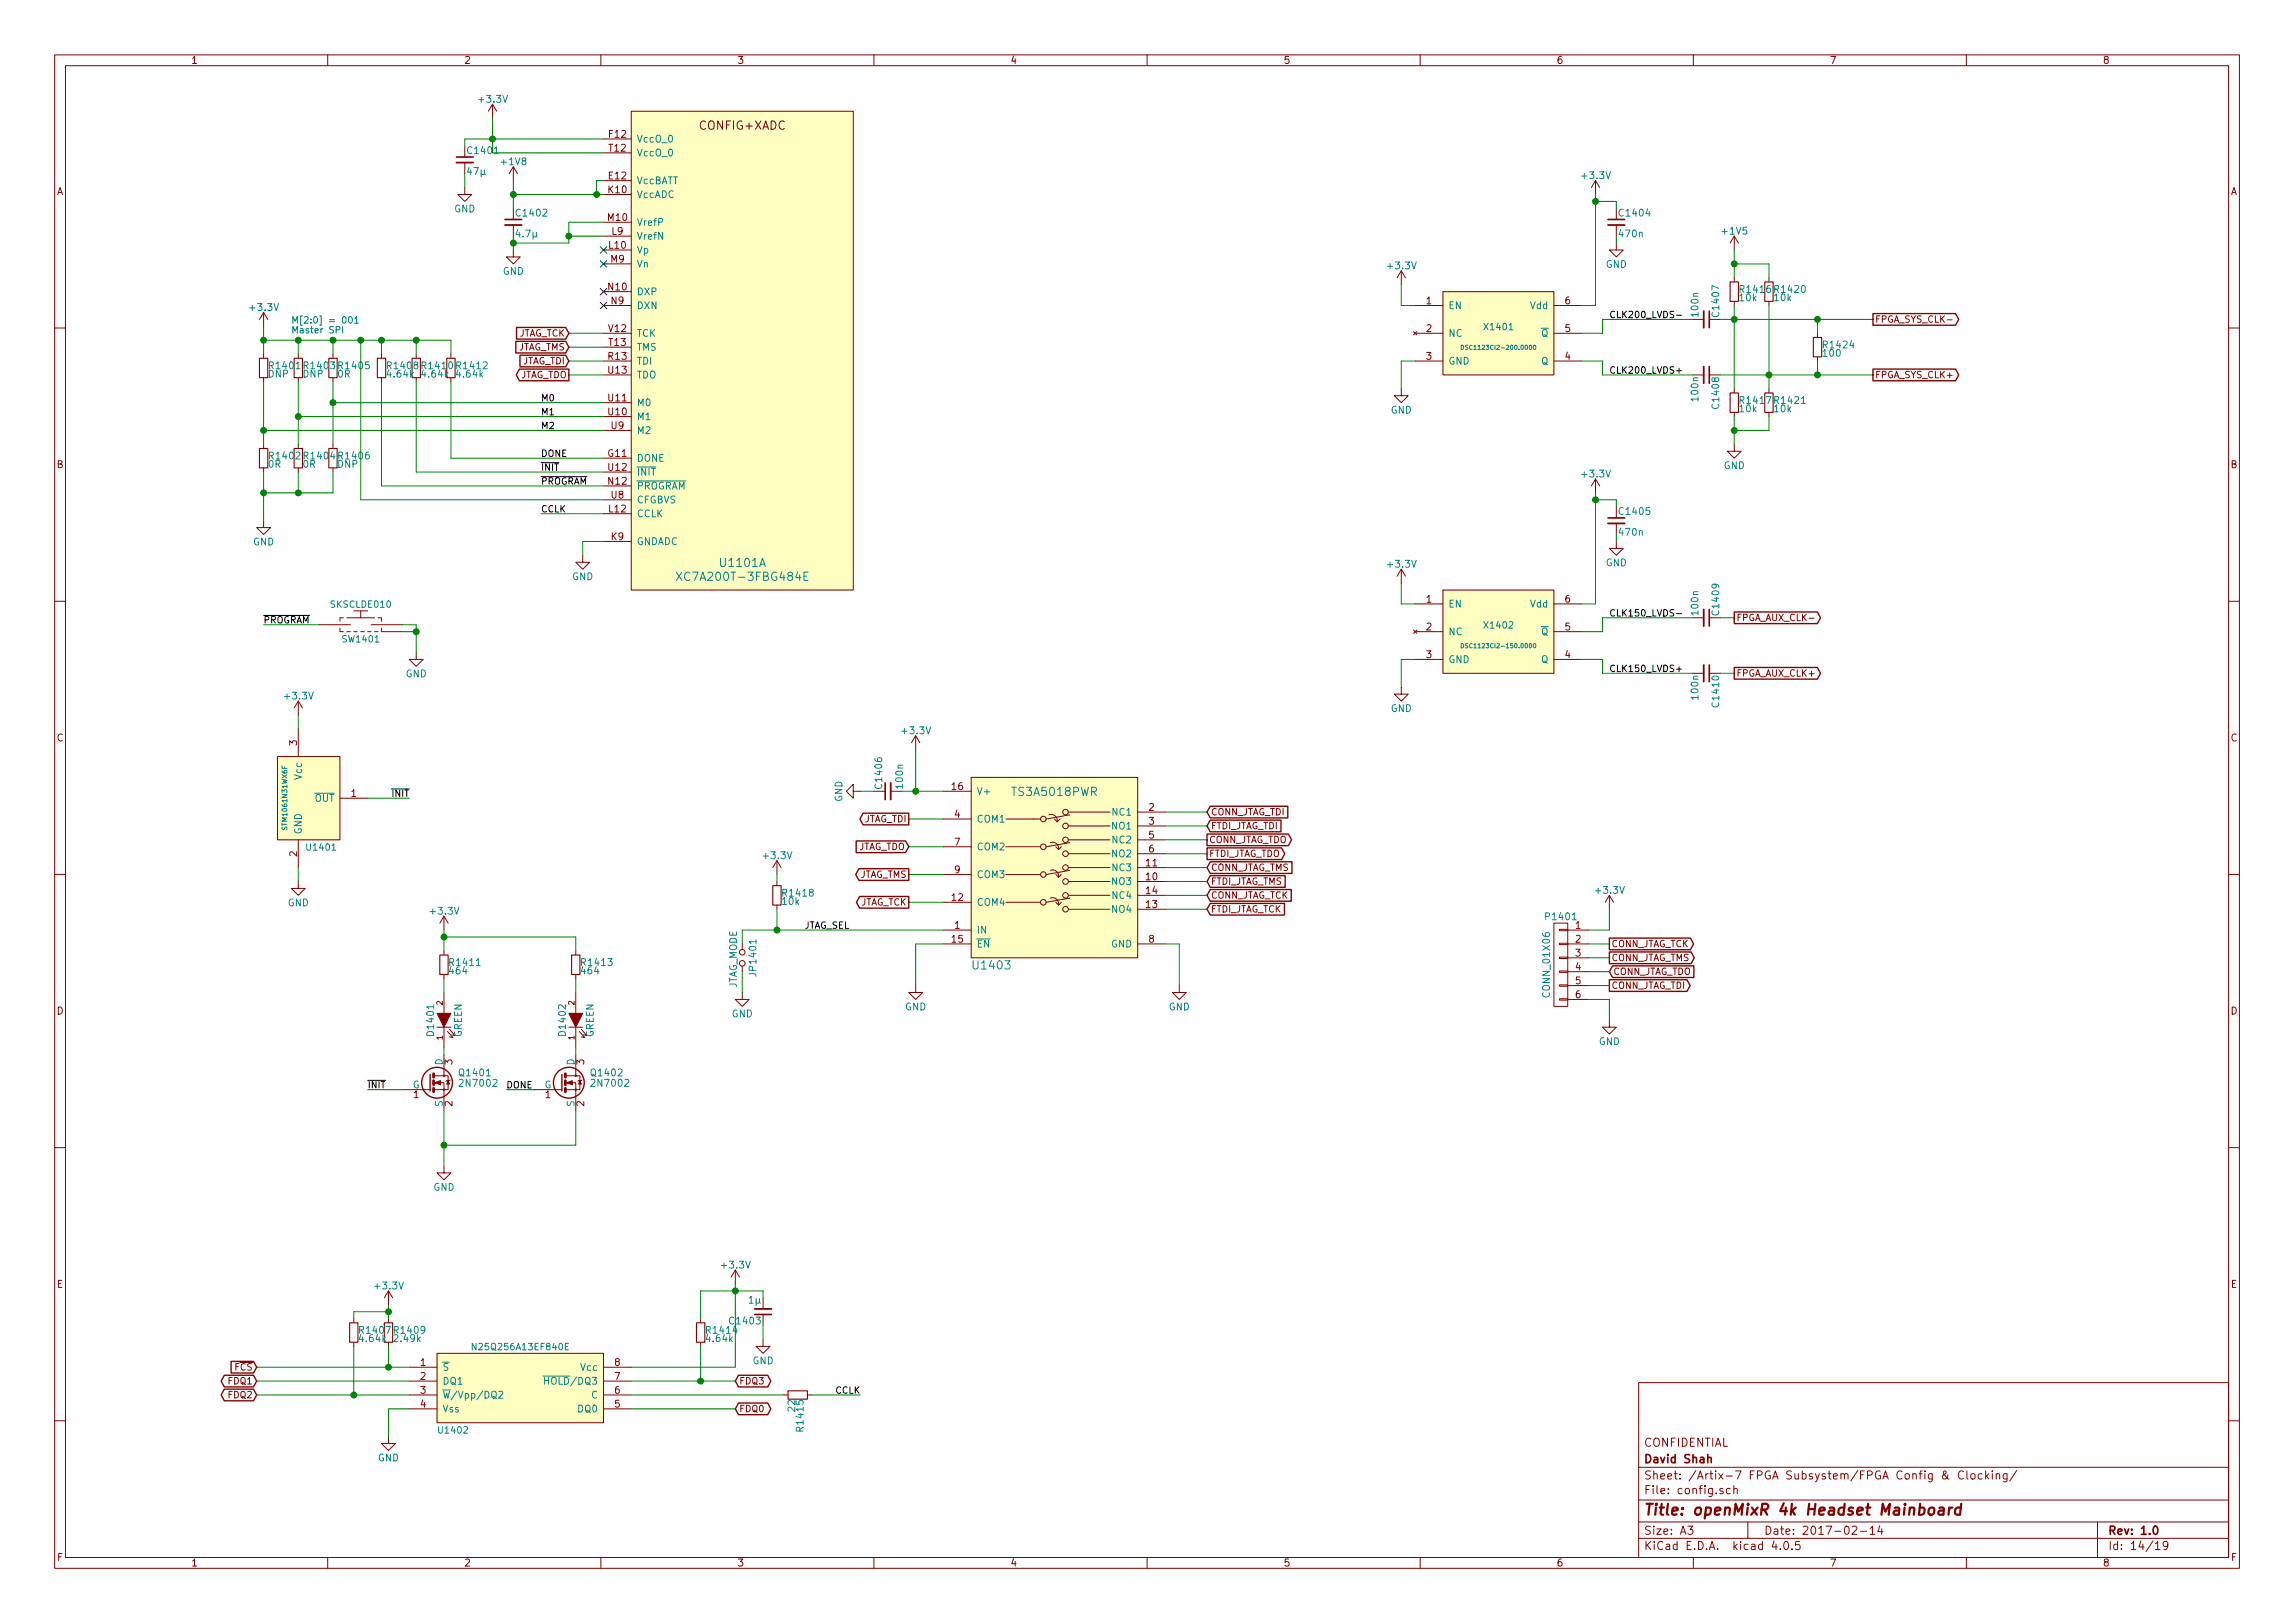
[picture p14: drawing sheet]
EESchema Schematic File Version 2
LIBS:mainboard-rescue
LIBS:power
LIBS:device
LIBS:transistors
LIBS:conn
LIBS:linear
LIBS:regul
LIBS:74xx
LIBS:cmos4000
LIBS:adc-dac
LIBS:memory
LIBS:xilinx
LIBS:microcontrollers
LIBS:dsp
LIBS:microchip
LIBS:analog_switches
LIBS:motorola
LIBS:texas
LIBS:intel
LIBS:audio
LIBS:interface
LIBS:digital-audio
LIBS:philips
LIBS:display
LIBS:cypress
LIBS:siliconi
LIBS:opto
LIBS:atmel
LIBS:contrib
LIBS:valves
LIBS:mainboard-parts
LIBS:old-parts
LIBS:fmcboard
LIBS:customconn
LIBS:mainboard-cache
EELAYER 25 0
EELAYER END
$Descr A3 16535 11693
encoding utf-8
Sheet 14 19
Title "openMixR 4k Headset Mainboard"
Date "2017-02-14"
Rev "1.0"
Comp "David Shah"
Comment1 "CONFIDENTIAL"
Comment2 ""
Comment3 ""
Comment4 ""
$EndDescr
$Comp
L +3.3V #PWR0190
U 1 1
P 3550 850
F 0 "#PWR0190" H 3550 700 50  0001 C CNN
F 1 "+3.3V" H 3550 990 50  0000 C CNN
F 2 "" H 3550 850 50  0000 C CNN
F 3 "" H 3550 850 50  0000 C CNN
	1    3550 850 
	1    0    0    -1  
$EndComp
$Comp
L C_Small C1401
U 1 1
P 3350 1150
F 0 "C1401" H 3360 1220 50  0000 L CNN
F 1 "47µ" H 3360 1070 50  0000 L CNN
F 2 "Capacitors_SMD:C_1206" H 3350 1150 50  0001 C CNN
F 3 "" H 3350 1150 50  0000 C CNN
	1    3350 1150
	1    0    0    -1  
$EndComp
$Comp
L GND #PWR0191
U 1 1
P 3350 1350
F 0 "#PWR0191" H 3350 1100 50  0001 C CNN
F 1 "GND" H 3350 1200 50  0000 C CNN
F 2 "" H 3350 1350 50  0000 C CNN
F 3 "" H 3350 1350 50  0000 C CNN
	1    3350 1350
	1    0    0    -1  
$EndComp
$Comp
L +1V8 #PWR0192
U 1 1
P 3700 1300
F 0 "#PWR0192" H 3700 1150 50  0001 C CNN
F 1 "+1V8" H 3700 1440 50  0000 C CNN
F 2 "" H 3700 1300 50  0000 C CNN
F 3 "" H 3700 1300 50  0000 C CNN
	1    3700 1300
	1    0    0    -1  
$EndComp
$Comp
L C_Small C1402
U 1 1
P 3700 1600
F 0 "C1402" H 3710 1670 50  0000 L CNN
F 1 "4.7µ" H 3710 1520 50  0000 L CNN
F 2 "Capacitors_SMD:C_0805" H 3700 1600 50  0001 C CNN
F 3 "" H 3700 1600 50  0000 C CNN
	1    3700 1600
	1    0    0    -1  
$EndComp
$Comp
L GND #PWR0193
U 1 1
P 3700 1800
F 0 "#PWR0193" H 3700 1550 50  0001 C CNN
F 1 "GND" H 3700 1650 50  0000 C CNN
F 2 "" H 3700 1800 50  0000 C CNN
F 3 "" H 3700 1800 50  0000 C CNN
	1    3700 1800
	1    0    0    -1  
$EndComp
$Comp
L GND #PWR0194
U 1 1
P 4200 4000
F 0 "#PWR0194" H 4200 3750 50  0001 C CNN
F 1 "GND" H 4200 3850 50  0000 C CNN
F 2 "" H 4200 4000 50  0000 C CNN
F 3 "" H 4200 4000 50  0000 C CNN
	1    4200 4000
	1    0    0    -1  
$EndComp
Text Label 3900 3500 0    47   ~ 0
~PROGRAM
Text Label 3900 3400 0    47   ~ 0
~INIT
Text GLabel 4100 2700 0    47   Output ~ 0
JTAG_TDO
Text Label 3900 3300 0    47   ~ 0
DONE
Text Label 3900 3100 0    47   ~ 0
M2
Text Label 3900 3000 0    47   ~ 0
M1
Text Label 3900 2900 0    47   ~ 0
M0
Text Label 3900 3700 0    47   ~ 0
CCLK
$Comp
L R_Small R1405
U 1 1
P 2400 2650
F 0 "R1405" H 2430 2670 50  0000 L CNN
F 1 "0R" H 2430 2610 50  0000 L CNN
F 2 "Resistors_SMD:R_0402" H 2400 2650 50  0001 C CNN
F 3 "" H 2400 2650 50  0000 C CNN
	1    2400 2650
	1    0    0    -1  
$EndComp
$Comp
L R_Small R1403
U 1 1
P 2150 2650
F 0 "R1403" H 2180 2670 50  0000 L CNN
F 1 "DNP" H 2180 2610 50  0000 L CNN
F 2 "Resistors_SMD:R_0402" H 2150 2650 50  0001 C CNN
F 3 "" H 2150 2650 50  0000 C CNN
	1    2150 2650
	1    0    0    -1  
$EndComp
$Comp
L R_Small R1401
U 1 1
P 1900 2650
F 0 "R1401" H 1930 2670 50  0000 L CNN
F 1 "DNP" H 1930 2610 50  0000 L CNN
F 2 "Resistors_SMD:R_0402" H 1900 2650 50  0001 C CNN
F 3 "" H 1900 2650 50  0000 C CNN
	1    1900 2650
	1    0    0    -1  
$EndComp
$Comp
L +3.3V #PWR0195
U 1 1
P 1900 2350
F 0 "#PWR0195" H 1900 2200 50  0001 C CNN
F 1 "+3.3V" H 1900 2490 50  0000 C CNN
F 2 "" H 1900 2350 50  0000 C CNN
F 3 "" H 1900 2350 50  0000 C CNN
	1    1900 2350
	1    0    0    -1  
$EndComp
$Comp
L R_Small R1402
U 1 1
P 1900 3300
F 0 "R1402" H 1930 3320 50  0000 L CNN
F 1 "0R" H 1930 3260 50  0000 L CNN
F 2 "Resistors_SMD:R_0402" H 1900 3300 50  0001 C CNN
F 3 "" H 1900 3300 50  0000 C CNN
	1    1900 3300
	1    0    0    -1  
$EndComp
$Comp
L R_Small R1404
U 1 1
P 2150 3300
F 0 "R1404" H 2180 3320 50  0000 L CNN
F 1 "0R" H 2180 3260 50  0000 L CNN
F 2 "Resistors_SMD:R_0402" H 2150 3300 50  0001 C CNN
F 3 "" H 2150 3300 50  0000 C CNN
	1    2150 3300
	1    0    0    -1  
$EndComp
$Comp
L R_Small R1406
U 1 1
P 2400 3300
F 0 "R1406" H 2430 3320 50  0000 L CNN
F 1 "DNP" H 2430 3260 50  0000 L CNN
F 2 "Resistors_SMD:R_0402" H 2400 3300 50  0001 C CNN
F 3 "" H 2400 3300 50  0000 C CNN
	1    2400 3300
	1    0    0    -1  
$EndComp
$Comp
L GND #PWR0196
U 1 1
P 1900 3750
F 0 "#PWR0196" H 1900 3500 50  0001 C CNN
F 1 "GND" H 1900 3600 50  0000 C CNN
F 2 "" H 1900 3750 50  0000 C CNN
F 3 "" H 1900 3750 50  0000 C CNN
	1    1900 3750
	1    0    0    -1  
$EndComp
Text Notes 2100 2400 0    47   ~ 0
M[2:0] = 001\nMaster SPI
$Comp
L R_Small R1412
U 1 1
P 3250 2650
F 0 "R1412" H 3280 2670 50  0000 L CNN
F 1 "4.64k" H 3280 2610 50  0000 L CNN
F 2 "Resistors_SMD:R_0402" H 3250 2650 50  0001 C CNN
F 3 "" H 3250 2650 50  0000 C CNN
	1    3250 2650
	1    0    0    -1  
$EndComp
$Comp
L R_Small R1410
U 1 1
P 3000 2650
F 0 "R1410" H 3030 2670 50  0000 L CNN
F 1 "4.64k" H 3030 2610 50  0000 L CNN
F 2 "Resistors_SMD:R_0402" H 3000 2650 50  0001 C CNN
F 3 "" H 3000 2650 50  0000 C CNN
	1    3000 2650
	1    0    0    -1  
$EndComp
$Comp
L R_Small R1408
U 1 1
P 2750 2650
F 0 "R1408" H 2780 2670 50  0000 L CNN
F 1 "4.64k" H 2780 2610 50  0000 L CNN
F 2 "Resistors_SMD:R_0402" H 2750 2650 50  0001 C CNN
F 3 "" H 2750 2650 50  0000 C CNN
	1    2750 2650
	1    0    0    -1  
$EndComp
$Comp
L SW_PUSH_SHIELD SW1401
U 1 1
P 2600 4500
F 0 "SW1401" H 2600 4400 47  0000 C CNN
F 1 "SKSCLDE010" H 2600 4650 47  0000 C CNN
F 2 "Custom Parts:SKSCLDE010" H 2600 4500 47  0001 C CNN
F 3 "" H 2600 4500 47  0000 C CNN
	1    2600 4500
	1    0    0    -1  
$EndComp
$Comp
L GND #PWR0197
U 1 1
P 3000 4700
F 0 "#PWR0197" H 3000 4450 50  0001 C CNN
F 1 "GND" H 3000 4550 50  0000 C CNN
F 2 "" H 3000 4700 50  0000 C CNN
F 3 "" H 3000 4700 50  0000 C CNN
	1    3000 4700
	1    0    0    -1  
$EndComp
Text Label 1900 4500 0    47   ~ 0
~PROGRAM
$Comp
L STM1061 U1401
U 1 1
P 2150 5750
F 0 "U1401" H 2200 5400 47  0000 L CNN
F 1 "STM1061N31WX6F" V 2050 5750 35  0000 C CNN
F 2 "TO_SOT_Packages_SMD:SOT-23" H 2150 5750 47  0001 C CNN
F 3 "" H 2150 5750 47  0001 C CNN
	1    2150 5750
	1    0    0    -1  
$EndComp
$Comp
L +3.3V #PWR0198
U 1 1
P 2150 5150
F 0 "#PWR0198" H 2150 5000 50  0001 C CNN
F 1 "+3.3V" H 2150 5290 50  0000 C CNN
F 2 "" H 2150 5150 50  0000 C CNN
F 3 "" H 2150 5150 50  0000 C CNN
	1    2150 5150
	1    0    0    -1  
$EndComp
$Comp
L GND #PWR0199
U 1 1
P 2150 6350
F 0 "#PWR0199" H 2150 6100 50  0001 C CNN
F 1 "GND" H 2150 6200 50  0000 C CNN
F 2 "" H 2150 6350 50  0000 C CNN
F 3 "" H 2150 6350 50  0000 C CNN
	1    2150 6350
	1    0    0    -1  
$EndComp
Text Label 2950 5750 2    47   ~ 0
~INIT
$Comp
L 2N7002 Q1401
U 1 1
P 3100 7800
F 0 "Q1401" H 3300 7875 50  0000 L CNN
F 1 "2N7002" H 3300 7800 50  0000 L CNN
F 2 "TO_SOT_Packages_SMD:SOT-23" H 3300 7725 50  0001 L CIN
F 3 "" H 3100 7800 50  0000 L CNN
	1    3100 7800
	1    0    0    -1  
$EndComp
$Comp
L 2N7002 Q1402
U 1 1
P 4050 7800
F 0 "Q1402" H 4250 7875 50  0000 L CNN
F 1 "2N7002" H 4250 7800 50  0000 L CNN
F 2 "TO_SOT_Packages_SMD:SOT-23" H 4250 7725 50  0001 L CIN
F 3 "" H 4050 7800 50  0000 L CNN
	1    4050 7800
	1    0    0    -1  
$EndComp
$Comp
L GND #PWR0200
U 1 1
P 3200 8400
F 0 "#PWR0200" H 3200 8150 50  0001 C CNN
F 1 "GND" H 3200 8250 50  0000 C CNN
F 2 "" H 3200 8400 50  0000 C CNN
F 3 "" H 3200 8400 50  0000 C CNN
	1    3200 8400
	1    0    0    -1  
$EndComp
Text Label 2650 7850 0    47   ~ 0
~INIT
Text Label 3650 7850 0    47   ~ 0
DONE
$Comp
L +3.3V #PWR0201
U 1 1
P 3200 6700
F 0 "#PWR0201" H 3200 6550 50  0001 C CNN
F 1 "+3.3V" H 3200 6840 50  0000 C CNN
F 2 "" H 3200 6700 50  0000 C CNN
F 3 "" H 3200 6700 50  0000 C CNN
	1    3200 6700
	1    0    0    -1  
$EndComp
$Comp
L R_Small R1411
U 1 1
P 3200 6950
F 0 "R1411" H 3230 6970 50  0000 L CNN
F 1 "464" H 3230 6910 50  0000 L CNN
F 2 "Resistors_SMD:R_0402" H 3200 6950 50  0001 C CNN
F 3 "" H 3200 6950 50  0000 C CNN
	1    3200 6950
	1    0    0    -1  
$EndComp
$Comp
L LED-RESCUE-mainboard D1401
U 1 1
P 3200 7350
F 0 "D1401" H 3200 7450 50  0000 C CNN
F 1 "GREEN" H 3200 7250 50  0000 C CNN
F 2 "LEDs:LED_0805" H 3200 7350 50  0001 C CNN
F 3 "" H 3200 7350 50  0000 C CNN
	1    3200 7350
	0    -1   -1   0   
$EndComp
$Comp
L R_Small R1413
U 1 1
P 4150 6950
F 0 "R1413" H 4180 6970 50  0000 L CNN
F 1 "464" H 4180 6910 50  0000 L CNN
F 2 "Resistors_SMD:R_0402" H 4150 6950 50  0001 C CNN
F 3 "" H 4150 6950 50  0000 C CNN
	1    4150 6950
	1    0    0    -1  
$EndComp
$Comp
L LED-RESCUE-mainboard D1402
U 1 1
P 4150 7350
F 0 "D1402" H 4150 7450 50  0000 C CNN
F 1 "GREEN" H 4150 7250 50  0000 C CNN
F 2 "LEDs:LED_0805" H 4150 7350 50  0001 C CNN
F 3 "" H 4150 7350 50  0000 C CNN
	1    4150 7350
	0    -1   -1   0   
$EndComp
$Comp
L N25Q256A13EF840E U1402
U 1 1
P 3750 10000
F 0 "U1402" H 3150 9700 47  0000 L CNN
F 1 "N25Q256A13EF840E" H 3750 10300 47  0000 C CNN
F 2 "Custom Parts:VDFPN8" H 3750 10000 47  0001 C CNN
F 3 "" H 3750 10000 47  0001 C CNN
	1    3750 10000
	1    0    0    -1  
$EndComp
$Comp
L +3.3V #PWR0202
U 1 1
P 5300 9250
F 0 "#PWR0202" H 5300 9100 50  0001 C CNN
F 1 "+3.3V" H 5300 9390 50  0000 C CNN
F 2 "" H 5300 9250 50  0000 C CNN
F 3 "" H 5300 9250 50  0000 C CNN
	1    5300 9250
	1    0    0    -1  
$EndComp
$Comp
L GND #PWR0203
U 1 1
P 2800 10350
F 0 "#PWR0203" H 2800 10100 50  0001 C CNN
F 1 "GND" H 2800 10200 50  0000 C CNN
F 2 "" H 2800 10350 50  0000 C CNN
F 3 "" H 2800 10350 50  0000 C CNN
	1    2800 10350
	1    0    0    -1  
$EndComp
$Comp
L C_Small C1403
U 1 1
P 5500 9450
F 0 "C1403" H 5510 9520 50  0000 L CNN
F 1 "1µ" H 5510 9370 50  0000 L CNN
F 2 "Capacitors_SMD:C_0603" H 5500 9450 50  0001 C CNN
F 3 "" H 5500 9450 50  0000 C CNN
	1    5500 9450
	-1   0    0    1   
$EndComp
$Comp
L GND #PWR0204
U 1 1
P 5500 9650
F 0 "#PWR0204" H 5500 9400 50  0001 C CNN
F 1 "GND" H 5500 9500 50  0000 C CNN
F 2 "" H 5500 9650 50  0000 C CNN
F 3 "" H 5500 9650 50  0000 C CNN
	1    5500 9650
	1    0    0    -1  
$EndComp
$Comp
L R_Small R1409
U 1 1
P 2800 9600
F 0 "R1409" H 2830 9620 50  0000 L CNN
F 1 "2.49k" H 2830 9560 50  0000 L CNN
F 2 "Resistors_SMD:R_0402" H 2800 9600 50  0001 C CNN
F 3 "" H 2800 9600 50  0000 C CNN
	1    2800 9600
	1    0    0    -1  
$EndComp
$Comp
L +3.3V #PWR0205
U 1 1
P 2800 9400
F 0 "#PWR0205" H 2800 9250 50  0001 C CNN
F 1 "+3.3V" H 2800 9540 50  0000 C CNN
F 2 "" H 2800 9400 50  0000 C CNN
F 3 "" H 2800 9400 50  0000 C CNN
	1    2800 9400
	1    0    0    -1  
$EndComp
$Comp
L R_Small R1415
U 1 1
P 5750 10050
F 0 "R1415" H 5780 10070 50  0000 L CNN
F 1 "22" H 5780 10010 50  0000 L CNN
F 2 "Resistors_SMD:R_0402" H 5750 10050 50  0001 C CNN
F 3 "" H 5750 10050 50  0000 C CNN
	1    5750 10050
	0    1    1    0   
$EndComp
Text Label 6200 10050 2    47   ~ 0
CCLK
Text GLabel 1850 9850 0    47   Input ~ 0
F~CS
Text GLabel 1850 9950 0    47   BiDi ~ 0
FDQ1
Text GLabel 1850 10050 0    47   BiDi ~ 0
FDQ2
Text GLabel 5300 9950 2    47   BiDi ~ 0
FDQ3
Text GLabel 5300 10150 2    47   BiDi ~ 0
FDQ0
$Comp
L ARTIX7-FGG484 U1101
U 1 1
P 5350 4100
F 0 "U1101" H 5350 4150 60  0000 C CNN
F 1 "XC7A200T-3FBG484E" H 5350 4050 60  0000 C CNN
F 2 "Custom Parts:BGA_FGG_484" H 5350 4100 60  0001 C CNN
F 3 "" H 5350 4100 60  0001 C CNN
	1    5350 4100
	1    0    0    -1  
$EndComp
$Comp
L R_Small R1407
U 1 1
P 2550 9600
F 0 "R1407" H 2580 9620 50  0000 L CNN
F 1 "4.64k" H 2580 9560 50  0000 L CNN
F 2 "Resistors_SMD:R_0402" H 2550 9600 50  0001 C CNN
F 3 "" H 2550 9600 50  0000 C CNN
	1    2550 9600
	1    0    0    -1  
$EndComp
$Comp
L R_Small R1414
U 1 1
P 5050 9600
F 0 "R1414" H 5080 9620 50  0000 L CNN
F 1 "4.64k" H 5080 9560 50  0000 L CNN
F 2 "Resistors_SMD:R_0402" H 5050 9600 50  0001 C CNN
F 3 "" H 5050 9600 50  0000 C CNN
	1    5050 9600
	1    0    0    -1  
$EndComp
$Comp
L DSC1123 X1401
U 1 1
P 10800 2400
F 0 "X1401" H 10800 2450 47  0000 C CNN
F 1 "DSC1123CI2-200.0000" H 10800 2300 31  0000 C CNN
F 2 "Custom Parts:DSC11x3C_3.2x2.5mm" H 10800 2400 60  0001 C CNN
F 3 "" H 10800 2400 60  0001 C CNN
	1    10800 2400
	1    0    0    -1  
$EndComp
$Comp
L +3.3V #PWR0206
U 1 1
P 11500 1400
F 0 "#PWR0206" H 11500 1250 50  0001 C CNN
F 1 "+3.3V" H 11500 1540 50  0000 C CNN
F 2 "" H 11500 1400 50  0000 C CNN
F 3 "" H 11500 1400 50  0000 C CNN
	1    11500 1400
	1    0    0    -1  
$EndComp
$Comp
L +3.3V #PWR0207
U 1 1
P 10100 2050
F 0 "#PWR0207" H 10100 1900 50  0001 C CNN
F 1 "+3.3V" H 10100 2190 50  0000 C CNN
F 2 "" H 10100 2050 50  0000 C CNN
F 3 "" H 10100 2050 50  0000 C CNN
	1    10100 2050
	1    0    0    -1  
$EndComp
$Comp
L GND #PWR0208
U 1 1
P 10100 2800
F 0 "#PWR0208" H 10100 2550 50  0001 C CNN
F 1 "GND" H 10100 2650 50  0000 C CNN
F 2 "" H 10100 2800 50  0000 C CNN
F 3 "" H 10100 2800 50  0000 C CNN
	1    10100 2800
	1    0    0    -1  
$EndComp
Text Label 11600 2300 0    47   ~ 0
CLK200_LVDS-
Text Label 11600 2700 0    47   ~ 0
CLK200_LVDS+
$Comp
L C_Small C1407
U 1 1
P 12300 2300
F 0 "C1407" H 12310 2370 50  0000 L CNN
F 1 "100n" H 12310 2220 50  0000 L CNN
F 2 "Capacitors_SMD:C_0402" H 12300 2300 50  0001 C CNN
F 3 "" H 12300 2300 50  0000 C CNN
	1    12300 2300
	0    1    -1   0   
$EndComp
$Comp
L C_Small C1408
U 1 1
P 12300 2700
F 0 "C1408" H 12310 2770 50  0000 L CNN
F 1 "100n" H 12310 2620 50  0000 L CNN
F 2 "Capacitors_SMD:C_0402" H 12300 2700 50  0001 C CNN
F 3 "" H 12300 2700 50  0000 C CNN
	1    12300 2700
	0    1    1    0   
$EndComp
$Comp
L R_Small R1416
U 1 1
P 12500 2100
F 0 "R1416" H 12530 2120 50  0000 L CNN
F 1 "10k" H 12530 2060 50  0000 L CNN
F 2 "Resistors_SMD:R_0402" H 12500 2100 50  0001 C CNN
F 3 "" H 12500 2100 50  0000 C CNN
	1    12500 2100
	1    0    0    -1  
$EndComp
$Comp
L R_Small R1420
U 1 1
P 12750 2100
F 0 "R1420" H 12780 2120 50  0000 L CNN
F 1 "10k" H 12780 2060 50  0000 L CNN
F 2 "Resistors_SMD:R_0402" H 12750 2100 50  0001 C CNN
F 3 "" H 12750 2100 50  0000 C CNN
	1    12750 2100
	1    0    0    -1  
$EndComp
$Comp
L R_Small R1417
U 1 1
P 12500 2900
F 0 "R1417" H 12530 2920 50  0000 L CNN
F 1 "10k" H 12530 2860 50  0000 L CNN
F 2 "Resistors_SMD:R_0402" H 12500 2900 50  0001 C CNN
F 3 "" H 12500 2900 50  0000 C CNN
	1    12500 2900
	1    0    0    -1  
$EndComp
$Comp
L R_Small R1421
U 1 1
P 12750 2900
F 0 "R1421" H 12780 2920 50  0000 L CNN
F 1 "10k" H 12780 2860 50  0000 L CNN
F 2 "Resistors_SMD:R_0402" H 12750 2900 50  0001 C CNN
F 3 "" H 12750 2900 50  0000 C CNN
	1    12750 2900
	1    0    0    -1  
$EndComp
Wire Wire Line
	3550 850  3550 1100
Wire Wire Line
	3550 1100 4350 1100
Wire Wire Line
	3350 1000 4350 1000
Connection ~ 3550 1000
Wire Wire Line
	3350 1050 3350 1000
Wire Wire Line
	3350 1350 3350 1250
Wire Wire Line
	4300 1300 4350 1300
Wire Wire Line
	3700 1300 3700 1500
Wire Wire Line
	3700 1400 4350 1400
Connection ~ 3700 1400
Wire Wire Line
	3700 1700 3700 1800
Wire Wire Line
	4100 2400 4350 2400
Wire Wire Line
	4350 2700 4100 2700
Wire Wire Line
	4100 2600 4350 2600
Wire Wire Line
	4350 2500 4100 2500
Wire Wire Line
	4200 4000 4200 3900
Wire Wire Line
	4200 3900 4350 3900
Wire Wire Line
	2750 3500 4350 3500
Wire Wire Line
	3000 3400 4350 3400
Wire Wire Line
	3250 3300 4350 3300
Wire Wire Line
	4350 3700 3900 3700
Wire Wire Line
	2400 2750 2400 3200
Wire Wire Line
	1900 2750 1900 3200
Wire Wire Line
	2150 2750 2150 3200
Wire Wire Line
	1900 2350 1900 2550
Wire Wire Line
	2400 2450 2400 2550
Wire Wire Line
	1900 2450 3250 2450
Connection ~ 1900 2450
Wire Wire Line
	2150 2450 2150 2550
Connection ~ 2150 2450
Connection ~ 2400 2900
Connection ~ 2150 3000
Connection ~ 1900 3100
Wire Wire Line
	1900 3400 1900 3750
Wire Wire Line
	1900 3550 2400 3550
Wire Wire Line
	2400 3550 2400 3400
Wire Wire Line
	2150 3400 2150 3550
Connection ~ 2150 3550
Connection ~ 1900 3550
Wire Wire Line
	3250 2450 3250 2550
Connection ~ 2400 2450
Wire Wire Line
	3250 2750 3250 3300
Wire Wire Line
	3000 3400 3000 2750
Wire Wire Line
	3000 2550 3000 2450
Connection ~ 3000 2450
Wire Wire Line
	2750 3500 2750 2750
Wire Wire Line
	2750 2550 2750 2450
Connection ~ 2750 2450
Wire Wire Line
	2600 3600 2600 2450
Connection ~ 2600 2450
Wire Wire Line
	1900 3100 4350 3100
Wire Wire Line
	4350 3000 2150 3000
Wire Wire Line
	4350 2900 2400 2900
Wire Wire Line
	3000 4500 3000 4700
Wire Wire Line
	3000 4500 2900 4500
Wire Wire Line
	2900 4550 3000 4550
Connection ~ 3000 4550
Wire Wire Line
	2300 4500 1900 4500
Wire Wire Line
	2150 5150 2150 5250
Wire Wire Line
	2150 6250 2150 6350
Wire Wire Line
	2650 5750 2950 5750
Wire Wire Line
	3200 8000 3200 8400
Wire Wire Line
	3200 8250 4150 8250
Wire Wire Line
	4150 8250 4150 8000
Connection ~ 3200 8250
Wire Wire Line
	2900 7850 2650 7850
Wire Wire Line
	3850 7850 3650 7850
Wire Wire Line
	3200 7050 3200 7150
Wire Wire Line
	3200 6700 3200 6850
Wire Wire Line
	3200 7550 3200 7600
Wire Wire Line
	4150 6750 4150 6850
Wire Wire Line
	4150 7050 4150 7150
Wire Wire Line
	3200 6750 4150 6750
Connection ~ 3200 6750
Wire Wire Line
	4150 7550 4150 7600
Wire Wire Line
	5300 9250 5300 9850
Wire Wire Line
	2800 10350 2800 10150
Wire Wire Line
	2800 10150 2950 10150
Wire Wire Line
	5500 9300 5500 9350
Wire Wire Line
	5050 9300 5500 9300
Connection ~ 5300 9300
Wire Wire Line
	5500 9650 5500 9550
Wire Wire Line
	5300 9850 4550 9850
Wire Wire Line
	1850 9850 2950 9850
Wire Wire Line
	2800 9700 2800 9850
Connection ~ 2800 9850
Wire Wire Line
	2800 9400 2800 9500
Wire Wire Line
	5850 10050 6200 10050
Wire Wire Line
	4550 10050 5650 10050
Wire Wire Line
	1850 9950 2950 9950
Wire Wire Line
	1850 10050 2950 10050
Wire Wire Line
	4550 9950 5300 9950
Wire Wire Line
	5300 10150 4550 10150
Wire Wire Line
	2600 3600 4350 3600
Wire Wire Line
	2550 9500 2550 9450
Wire Wire Line
	2550 9450 2800 9450
Connection ~ 2800 9450
Wire Wire Line
	2550 9700 2550 10050
Connection ~ 2550 10050
Wire Wire Line
	5050 9500 5050 9300
Wire Wire Line
	5050 9700 5050 9950
Connection ~ 5050 9950
Wire Wire Line
	11500 1400 11500 2200
Wire Wire Line
	11500 2200 11400 2200
Wire Wire Line
	10100 2050 10100 2200
Wire Wire Line
	10100 2200 10200 2200
Wire Wire Line
	10100 2800 10100 2600
Wire Wire Line
	10100 2600 10200 2600
Wire Wire Line
	11400 2400 11550 2400
Wire Wire Line
	11550 2400 11550 2300
Wire Wire Line
	11550 2300 12200 2300
Wire Wire Line
	11400 2600 11550 2600
Wire Wire Line
	11550 2600 11550 2700
Wire Wire Line
	11550 2700 12200 2700
Wire Wire Line
	12400 2300 13500 2300
Wire Wire Line
	12400 2700 13500 2700
Wire Wire Line
	12500 2200 12500 2800
Connection ~ 12500 2300
Wire Wire Line
	12750 2200 12750 2800
Connection ~ 12750 2700
Wire Wire Line
	12500 1800 12500 2000
Wire Wire Line
	12500 1900 12750 1900
Wire Wire Line
	12750 1900 12750 2000
$Comp
L +1V5 #PWR0209
U 1 1
P 12500 1800
F 0 "#PWR0209" H 12500 1650 50  0001 C CNN
F 1 "+1V5" H 12500 1940 50  0000 C CNN
F 2 "" H 12500 1800 50  0000 C CNN
F 3 "" H 12500 1800 50  0000 C CNN
	1    12500 1800
	1    0    0    -1  
$EndComp
Connection ~ 12500 1900
Wire Wire Line
	12500 3000 12500 3200
Wire Wire Line
	12500 3100 12750 3100
Wire Wire Line
	12750 3100 12750 3000
$Comp
L GND #PWR0210
U 1 1
P 12500 3200
F 0 "#PWR0210" H 12500 2950 50  0001 C CNN
F 1 "GND" H 12500 3050 50  0000 C CNN
F 2 "" H 12500 3200 50  0000 C CNN
F 3 "" H 12500 3200 50  0000 C CNN
	1    12500 3200
	1    0    0    -1  
$EndComp
Connection ~ 12500 3100
$Comp
L R_Small R1424
U 1 1
P 13100 2500
F 0 "R1424" H 13130 2520 50  0000 L CNN
F 1 "100" H 13130 2460 50  0000 L CNN
F 2 "Resistors_SMD:R_0402" H 13100 2500 50  0001 C CNN
F 3 "" H 13100 2500 50  0000 C CNN
	1    13100 2500
	1    0    0    -1  
$EndComp
Wire Wire Line
	13100 2700 13100 2600
Wire Wire Line
	13100 2300 13100 2400
Text GLabel 13500 2300 2    47   Output ~ 0
FPGA_SYS_CLK-
Text GLabel 13500 2700 2    47   Output ~ 0
FPGA_SYS_CLK+
Connection ~ 13100 2700
Connection ~ 13100 2300
$Comp
L C_Small C1404
U 1 1
P 11650 1600
F 0 "C1404" H 11660 1670 50  0000 L CNN
F 1 "470n" H 11660 1520 50  0000 L CNN
F 2 "Capacitors_SMD:C_0603" H 11650 1600 50  0001 C CNN
F 3 "" H 11650 1600 50  0000 C CNN
	1    11650 1600
	1    0    0    -1  
$EndComp
Wire Wire Line
	11650 1450 11650 1500
Wire Wire Line
	11500 1450 11650 1450
Connection ~ 11500 1450
$Comp
L GND #PWR0211
U 1 1
P 11650 1750
F 0 "#PWR0211" H 11650 1500 50  0001 C CNN
F 1 "GND" H 11650 1600 50  0000 C CNN
F 2 "" H 11650 1750 50  0000 C CNN
F 3 "" H 11650 1750 50  0000 C CNN
	1    11650 1750
	1    0    0    -1  
$EndComp
Wire Wire Line
	11650 1750 11650 1700
$Comp
L DSC1123 X1402
U 1 1
P 10800 4550
F 0 "X1402" H 10800 4600 47  0000 C CNN
F 1 "DSC1123CI2-150.0000" H 10800 4450 31  0000 C CNN
F 2 "Custom Parts:DSC11x3C_3.2x2.5mm" H 10800 4550 60  0001 C CNN
F 3 "" H 10800 4550 60  0001 C CNN
	1    10800 4550
	1    0    0    -1  
$EndComp
$Comp
L +3.3V #PWR0212
U 1 1
P 11500 3550
F 0 "#PWR0212" H 11500 3400 50  0001 C CNN
F 1 "+3.3V" H 11500 3690 50  0000 C CNN
F 2 "" H 11500 3550 50  0000 C CNN
F 3 "" H 11500 3550 50  0000 C CNN
	1    11500 3550
	1    0    0    -1  
$EndComp
$Comp
L +3.3V #PWR0213
U 1 1
P 10100 4200
F 0 "#PWR0213" H 10100 4050 50  0001 C CNN
F 1 "+3.3V" H 10100 4340 50  0000 C CNN
F 2 "" H 10100 4200 50  0000 C CNN
F 3 "" H 10100 4200 50  0000 C CNN
	1    10100 4200
	1    0    0    -1  
$EndComp
$Comp
L GND #PWR0214
U 1 1
P 10100 4950
F 0 "#PWR0214" H 10100 4700 50  0001 C CNN
F 1 "GND" H 10100 4800 50  0000 C CNN
F 2 "" H 10100 4950 50  0000 C CNN
F 3 "" H 10100 4950 50  0000 C CNN
	1    10100 4950
	1    0    0    -1  
$EndComp
Text Label 11600 4450 0    47   ~ 0
CLK150_LVDS-
Text Label 11600 4850 0    47   ~ 0
CLK150_LVDS+
Wire Wire Line
	11500 3550 11500 4350
Wire Wire Line
	11500 4350 11400 4350
Wire Wire Line
	10100 4200 10100 4350
Wire Wire Line
	10100 4350 10200 4350
Wire Wire Line
	10100 4950 10100 4750
Wire Wire Line
	10100 4750 10200 4750
Wire Wire Line
	11400 4550 11550 4550
Wire Wire Line
	11550 4550 11550 4450
Wire Wire Line
	11550 4450 12200 4450
Wire Wire Line
	11400 4750 11550 4750
Wire Wire Line
	11550 4750 11550 4850
Wire Wire Line
	11550 4850 12200 4850
Text GLabel 12500 4450 2    47   Output ~ 0
FPGA_AUX_CLK-
Text GLabel 12500 4850 2    47   Output ~ 0
FPGA_AUX_CLK+
$Comp
L C_Small C1405
U 1 1
P 11650 3750
F 0 "C1405" H 11660 3820 50  0000 L CNN
F 1 "470n" H 11660 3670 50  0000 L CNN
F 2 "Capacitors_SMD:C_0603" H 11650 3750 50  0001 C CNN
F 3 "" H 11650 3750 50  0000 C CNN
	1    11650 3750
	1    0    0    -1  
$EndComp
Wire Wire Line
	11650 3600 11650 3650
Wire Wire Line
	11500 3600 11650 3600
Connection ~ 11500 3600
$Comp
L GND #PWR0215
U 1 1
P 11650 3900
F 0 "#PWR0215" H 11650 3650 50  0001 C CNN
F 1 "GND" H 11650 3750 50  0000 C CNN
F 2 "" H 11650 3900 50  0000 C CNN
F 3 "" H 11650 3900 50  0000 C CNN
	1    11650 3900
	1    0    0    -1  
$EndComp
Wire Wire Line
	11650 3900 11650 3850
$Comp
L C_Small C1410
U 1 1
P 12300 4850
F 0 "C1410" H 12310 4920 50  0000 L CNN
F 1 "100n" H 12310 4770 50  0000 L CNN
F 2 "Capacitors_SMD:C_0402" H 12300 4850 50  0001 C CNN
F 3 "" H 12300 4850 50  0000 C CNN
	1    12300 4850
	0    1    1    0   
$EndComp
$Comp
L C_Small C1409
U 1 1
P 12300 4450
F 0 "C1409" H 12310 4520 50  0000 L CNN
F 1 "100n" H 12310 4370 50  0000 L CNN
F 2 "Capacitors_SMD:C_0402" H 12300 4450 50  0001 C CNN
F 3 "" H 12300 4450 50  0000 C CNN
	1    12300 4450
	0    1    -1   0   
$EndComp
Wire Wire Line
	12400 4450 12500 4450
Wire Wire Line
	12500 4850 12400 4850
Wire Wire Line
	4350 1700 4100 1700
Wire Wire Line
	4100 1600 4100 1750
Wire Wire Line
	4100 1750 3700 1750
Connection ~ 3700 1750
Wire Wire Line
	4100 1600 4350 1600
Connection ~ 4100 1700
NoConn ~ 4350 1900
NoConn ~ 4350 1800
NoConn ~ 4350 2100
NoConn ~ 4350 2200
$Comp
L +3.3V #PWR0216
U 1 1
P 11600 6550
F 0 "#PWR0216" H 11600 6400 50  0001 C CNN
F 1 "+3.3V" H 11600 6690 50  0000 C CNN
F 2 "" H 11600 6550 50  0000 C CNN
F 3 "" H 11600 6550 50  0000 C CNN
	1    11600 6550
	1    0    0    -1  
$EndComp
Wire Wire Line
	11600 6550 11600 6700
Wire Wire Line
	11600 6700 11450 6700
Text GLabel 11600 6900 2    47   Output ~ 0
CONN_JTAG_TMS
Wire Wire Line
	11600 6900 11450 6900
Text GLabel 11600 6800 2    47   Output ~ 0
CONN_JTAG_TCK
Wire Wire Line
	11600 6800 11450 6800
Text GLabel 11600 7100 2    47   Output ~ 0
CONN_JTAG_TDI
Text GLabel 11600 7000 2    47   Input ~ 0
CONN_JTAG_TDO
Wire Wire Line
	11600 7000 11450 7000
Wire Wire Line
	11450 7100 11600 7100
Wire Wire Line
	4300 1300 4300 1400
Connection ~ 4300 1400
Text GLabel 4100 2600 0    47   Input ~ 0
JTAG_TDI
Text GLabel 4100 2500 0    47   Input ~ 0
JTAG_TMS
Text GLabel 4100 2400 0    47   Input ~ 0
JTAG_TCK
$Comp
L TS3A5018 U1403
U 1 1
P 7600 6250
F 0 "U1403" H 7000 5550 60  0000 L CNN
F 1 "TS3A5018PWR" H 7600 6800 60  0000 C CNN
F 2 "Housings_SSOP:TSSOP-16_4.4x5mm_Pitch0.65mm" H 7600 6000 60  0001 C CNN
F 3 "" H 7600 6000 60  0001 C CNN
	1    7600 6250
	1    0    0    -1  
$EndComp
$Comp
L +3.3V #PWR0217
U 1 1
P 6600 5400
F 0 "#PWR0217" H 6600 5250 50  0001 C CNN
F 1 "+3.3V" H 6600 5540 50  0000 C CNN
F 2 "" H 6600 5400 50  0000 C CNN
F 3 "" H 6600 5400 50  0000 C CNN
	1    6600 5400
	1    0    0    -1  
$EndComp
Wire Wire Line
	6600 5400 6600 5700
Wire Wire Line
	6500 5700 6800 5700
$Comp
L C_Small C1406
U 1 1
P 6400 5700
F 0 "C1406" H 6410 5770 50  0000 L CNN
F 1 "100n" H 6410 5620 50  0000 L CNN
F 2 "Capacitors_SMD:C_0402" H 6400 5700 50  0001 C CNN
F 3 "" H 6400 5700 50  0000 C CNN
	1    6400 5700
	0    -1   -1   0   
$EndComp
Connection ~ 6600 5700
$Comp
L GND #PWR0218
U 1 1
P 6200 5700
F 0 "#PWR0218" H 6200 5450 50  0001 C CNN
F 1 "GND" H 6200 5550 50  0000 C CNN
F 2 "" H 6200 5700 50  0000 C CNN
F 3 "" H 6200 5700 50  0000 C CNN
	1    6200 5700
	0    1    1    0   
$EndComp
Wire Wire Line
	6200 5700 6300 5700
Text GLabel 6550 6100 0    47   Input ~ 0
JTAG_TDO
Wire Wire Line
	6550 6500 6800 6500
Wire Wire Line
	6800 6100 6550 6100
Wire Wire Line
	6550 5900 6800 5900
Wire Wire Line
	6800 6300 6550 6300
Text GLabel 6550 5900 0    47   Output ~ 0
JTAG_TDI
Text GLabel 6550 6300 0    47   Output ~ 0
JTAG_TMS
Text GLabel 6550 6500 0    47   Output ~ 0
JTAG_TCK
$Comp
L GND #PWR0219
U 1 1
P 6600 7100
F 0 "#PWR0219" H 6600 6850 50  0001 C CNN
F 1 "GND" H 6600 6950 50  0000 C CNN
F 2 "" H 6600 7100 50  0000 C CNN
F 3 "" H 6600 7100 50  0000 C CNN
	1    6600 7100
	1    0    0    -1  
$EndComp
Wire Wire Line
	6600 7100 6600 6800
Wire Wire Line
	6600 6800 6800 6800
Wire Wire Line
	5350 6700 6800 6700
$Comp
L R_Small R1418
U 1 1
P 5600 6450
F 0 "R1418" H 5630 6470 50  0000 L CNN
F 1 "10k" H 5630 6410 50  0000 L CNN
F 2 "Resistors_SMD:R_0402" H 5600 6450 50  0001 C CNN
F 3 "" H 5600 6450 50  0000 C CNN
	1    5600 6450
	1    0    0    -1  
$EndComp
Wire Wire Line
	5600 6550 5600 6700
$Comp
L +3.3V #PWR0220
U 1 1
P 5600 6300
F 0 "#PWR0220" H 5600 6150 50  0001 C CNN
F 1 "+3.3V" H 5600 6440 50  0000 C CNN
F 2 "" H 5600 6300 50  0000 C CNN
F 3 "" H 5600 6300 50  0000 C CNN
	1    5600 6300
	1    0    0    -1  
$EndComp
Wire Wire Line
	5600 6300 5600 6350
Text Label 5800 6700 0    47   ~ 0
JTAG_SEL
Connection ~ 5600 6700
$Comp
L GND #PWR0221
U 1 1
P 5350 7150
F 0 "#PWR0221" H 5350 6900 50  0001 C CNN
F 1 "GND" H 5350 7000 50  0000 C CNN
F 2 "" H 5350 7150 50  0000 C CNN
F 3 "" H 5350 7150 50  0000 C CNN
	1    5350 7150
	1    0    0    -1  
$EndComp
Wire Wire Line
	5350 7000 5350 7150
$Comp
L CONN_01X06 P1401
U 1 1
P 11250 6950
F 0 "P1401" H 11250 7300 50  0000 C CNN
F 1 "CONN_01X06" V 11350 6950 50  0000 C CNN
F 2 "Pin_Headers:Pin_Header_Straight_1x06_Pitch2.54mm" H 11250 6950 50  0001 C CNN
F 3 "" H 11250 6950 50  0000 C CNN
	1    11250 6950
	-1   0    0    -1  
$EndComp
$Comp
L GND #PWR0222
U 1 1
P 11600 7350
F 0 "#PWR0222" H 11600 7100 50  0001 C CNN
F 1 "GND" H 11600 7200 50  0000 C CNN
F 2 "" H 11600 7350 50  0000 C CNN
F 3 "" H 11600 7350 50  0000 C CNN
	1    11600 7350
	1    0    0    -1  
$EndComp
Wire Wire Line
	11600 7350 11600 7200
Wire Wire Line
	11600 7200 11450 7200
Text GLabel 8700 6250 2    47   Input ~ 0
CONN_JTAG_TMS
Wire Wire Line
	8700 6250 8400 6250
Text GLabel 8700 6450 2    47   Input ~ 0
CONN_JTAG_TCK
Text GLabel 8700 5850 2    47   Input ~ 0
CONN_JTAG_TDI
Text GLabel 8700 6050 2    47   Output ~ 0
CONN_JTAG_TDO
Wire Wire Line
	8700 6450 8400 6450
Wire Wire Line
	8400 5850 8700 5850
Wire Wire Line
	8700 6050 8400 6050
$Comp
L GND #PWR0223
U 1 1
P 8500 7100
F 0 "#PWR0223" H 8500 6850 50  0001 C CNN
F 1 "GND" H 8500 6950 50  0000 C CNN
F 2 "" H 8500 7100 50  0000 C CNN
F 3 "" H 8500 7100 50  0000 C CNN
	1    8500 7100
	1    0    0    -1  
$EndComp
Wire Wire Line
	8500 7100 8500 6800
Wire Wire Line
	8500 6800 8400 6800
Text GLabel 8700 6350 2    47   Input ~ 0
FTDI_JTAG_TMS
Text GLabel 8700 6550 2    47   Input ~ 0
FTDI_JTAG_TCK
Text GLabel 8700 5950 2    47   Input ~ 0
FTDI_JTAG_TDI
Wire Wire Line
	8700 6350 8400 6350
Wire Wire Line
	8700 5950 8400 5950
Wire Wire Line
	8400 6550 8700 6550
Text GLabel 8700 6150 2    47   Output ~ 0
FTDI_JTAG_TDO
Wire Wire Line
	8700 6150 8400 6150
$Comp
L Jumper_NO_Small JP1401
U 1 1
P 5350 6900
F 0 "JP1401" H 5350 6980 50  0000 C CNN
F 1 "JTAG_MODE" H 5360 6840 50  0000 C CNN
F 2 "Pin_Headers:Pin_Header_Straight_1x02_Pitch2.54mm" H 5350 6900 50  0001 C CNN
F 3 "" H 5350 6900 50  0000 C CNN
	1    5350 6900
	0    1    1    0   
$EndComp
Wire Wire Line
	5350 6800 5350 6700
$EndSCHEMATC
